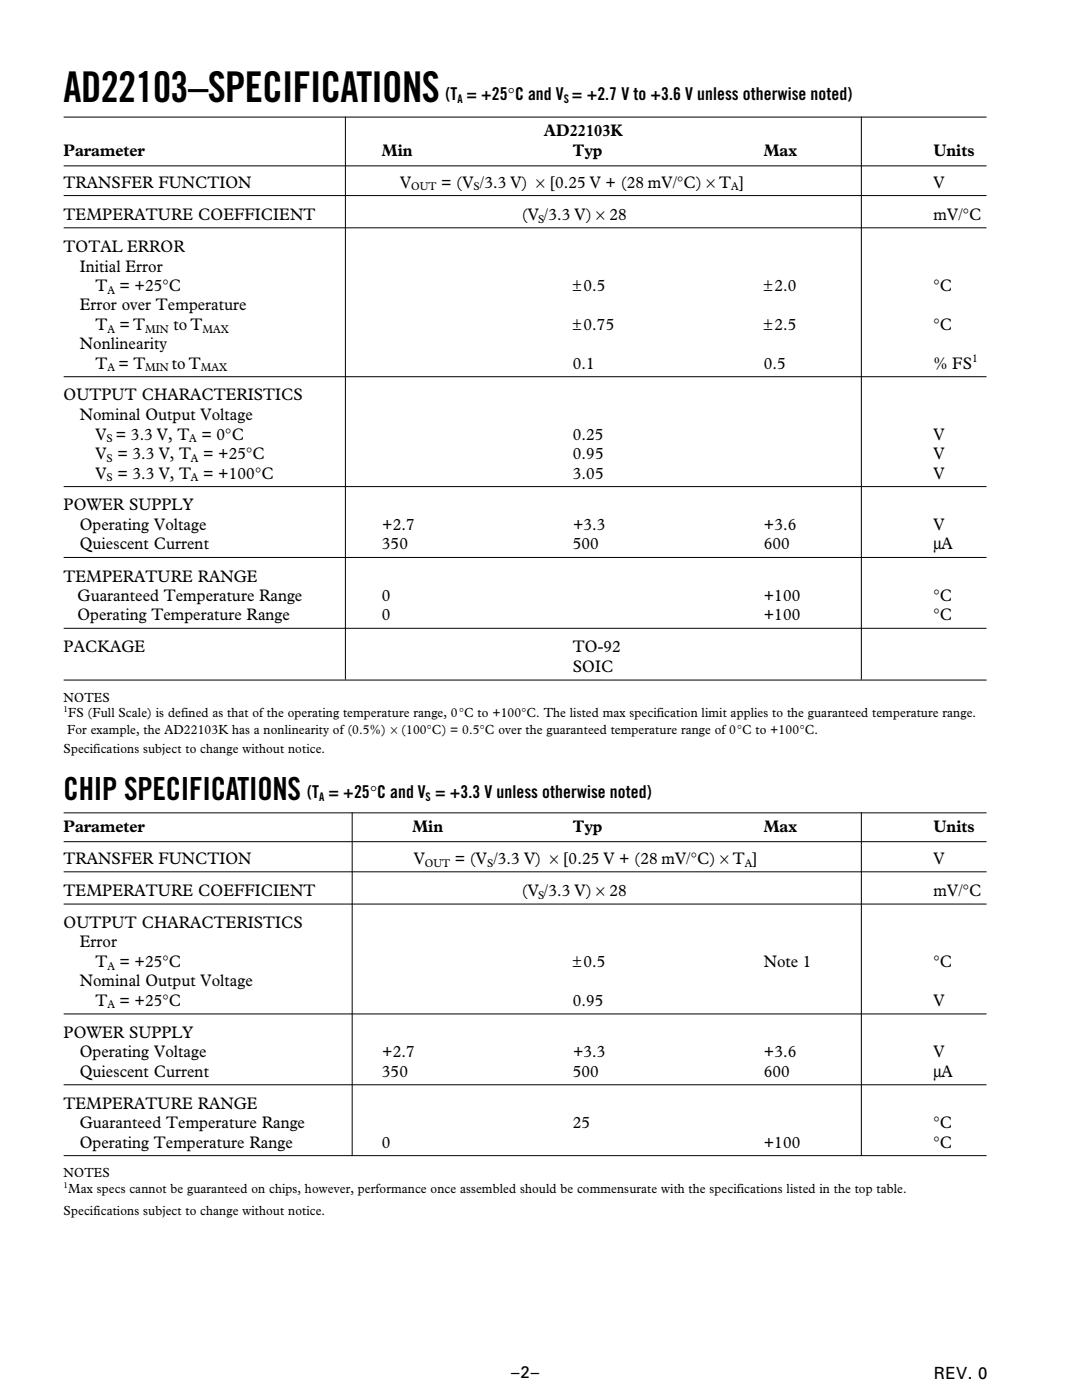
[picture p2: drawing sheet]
<svg xmlns="http://www.w3.org/2000/svg" width="216mm" height="279mm" viewBox="0 0 216 279" stroke-linecap="round" stroke-linejoin="round" font-family="sans-serif">
<defs><g id="words">
<text font-size="8.5" x="12.7" y="20.3">AD22103–SPECIFICATIONS</text>
<text font-size="6.3" x="12.7" y="159.6">CHIP SPECIFICATIONS</text>
<g font-size="3.5">
<text x="88.9" y="20">(T = +25°C and V = +2.7 V to +3.6 V unless otherwise noted)</text>
<text x="61.3" y="159.3">(T = +25°C and V = +3.3 V unless otherwise noted)</text>
</g>
<g font-size="3.4">
<text x="108.5" y="27.2">AD22103K</text>
<text x="12.7" y="31.1">Parameter</text>
<text x="76.2" y="31.1">Min</text>
<text x="114.3" y="31.1">Typ</text>
<text x="152.4" y="31.1">Max</text>
<text x="186.3" y="31.1">Units</text>
<text x="12.7" y="37.5">TRANSFER FUNCTION</text>
<text x="79.9" y="37.5">V</text>
<text x="88" y="37.5">= (V /3.3 V) × [0.25 V + (28 mV/°C) × T ]</text>
<text x="186.3" y="37.5">V</text>
<text x="12.7" y="43.9">TEMPERATURE COEFFICIENT</text>
<text x="104.1" y="43.9">(V /3.3 V) × 28</text>
<text x="186.3" y="43.9">mV/°C</text>
<text x="12.7" y="50.3">TOTAL ERROR</text>
<text x="15.9" y="54.2">Initial Error</text>
<text x="19.1" y="58">T</text>
<text x="23.9" y="58">= +25°C</text>
<text x="114.3" y="58">±0.5</text>
<text x="152.4" y="58">±2.0</text>
<text x="186.3" y="58">°C</text>
<text x="15.9" y="61.9">Error over Temperature</text>
<text x="19" y="65.8">T</text>
<text x="23.9" y="65.8">= T</text>
<text x="34.6" y="65.8">to T</text>
<text x="114.3" y="65.8">±0.75</text>
<text x="152.4" y="65.8">±2.5</text>
<text x="186.3" y="65.8">°C</text>
<text x="15.9" y="69.7">Nonlinearity</text>
<text x="19" y="73.6">T = T</text>
<text x="34.3" y="73.6">to T</text>
<text x="114.3" y="73.6">0.1</text>
<text x="152.4" y="73.6">0.5</text>
<text x="186.3" y="73.6">% FS</text>
<text x="12.7" y="79.9">OUTPUT CHARACTERISTICS</text>
<text x="15.9" y="83.8">Nominal Output Voltage</text>
<text x="19.1" y="87.7">V = 3.3 V, T</text>
<text x="40.2" y="87.7">= 0°C</text>
<text x="114.3" y="87.7">0.25</text>
<text x="186.3" y="87.7">V</text>
<text x="19" y="95.5">V = 3.3 V, T</text>
<text x="19.1" y="91.6">V = 3.3 V, T</text>
<text x="40.5" y="91.6">= +25°C</text>
<text x="40.5" y="95.5">= +100°C</text>
<text x="114.3" y="91.6">0.95</text>
<text x="114.3" y="95.5">3.05</text>
<text x="186.3" y="91.6">V</text>
<text x="186.3" y="95.5">V</text>
<text x="12.7" y="101.9">POWER SUPPLY</text>
<text x="15.9" y="105.7">Operating Voltage</text>
<text x="76.3" y="105.7">+2.7</text>
<text x="114.3" y="105.7">+3.3</text>
<text x="152.4" y="105.7">+3.6</text>
<text x="186.3" y="105.7">V</text>
<text x="15.9" y="109.6">Quiescent Current</text>
<text x="76.2" y="109.6">350</text>
<text x="114.3" y="109.6">500</text>
<text x="152.4" y="109.6">600</text>
<text x="186.3" y="109.6">µA</text>
<text x="12.7" y="116.1">TEMPERATURE RANGE</text>
<text x="15.5" y="119.9">Guaranteed Temperature Range</text>
<text x="76.2" y="119.9">0</text>
<text x="152.4" y="119.9">+100</text>
<text x="186.3" y="119.9">°C</text>
<text x="15.5" y="123.8">Operating Temperature Range</text>
<text x="76.2" y="123.8">0</text>
<text x="152.4" y="123.8">+100</text>
<text x="186.3" y="123.8">°C</text>
<text x="12.7" y="130.2">PACKAGE</text>
<text x="114.3" y="130.2">TO-92</text>
<text x="114.3" y="134.1">SOIC</text>
<text x="12.7" y="165.9">Parameter</text>
<text x="82.3" y="165.9">Min</text>
<text x="114.3" y="165.9">Typ</text>
<text x="152.4" y="165.9">Max</text>
<text x="186.3" y="165.9">Units</text>
<text x="12.7" y="172.4">TRANSFER FUNCTION</text>
<text x="82.6" y="172.4">V</text>
<text x="90.7" y="172.4">= (V /3.3 V) × [0.25 V + (28 mV/°C) × T ]</text>
<text x="186.3" y="172.4">V</text>
<text x="12.7" y="178.8">TEMPERATURE COEFFICIENT</text>
<text x="104.1" y="178.8">(V /3.3 V) × 28</text>
<text x="186.3" y="178.8">mV/°C</text>
<text x="12.7" y="185.2">OUTPUT CHARACTERISTICS</text>
<text x="15.9" y="189.1">Error</text>
<text x="15.9" y="196.8">Nominal Output Voltage</text>
<text x="19.1" y="193">T</text>
<text x="23.9" y="193">= +25°C</text>
<text x="114.3" y="193">±0.5</text>
<text x="152.4" y="193">Note 1</text>
<text x="186.3" y="193">°C</text>
<text x="19" y="200.7">T</text>
<text x="23.9" y="200.7">= +25°C</text>
<text x="114.3" y="200.7">0.95</text>
<text x="186.3" y="200.7">V</text>
<text x="12.7" y="207.1">POWER SUPPLY</text>
<text x="15.9" y="214.9">Quiescent Current</text>
<text x="15.9" y="211">Operating Voltage</text>
<text x="76.2" y="214.9">350</text>
<text x="76.3" y="211">+2.7</text>
<text x="114.3" y="214.9">500</text>
<text x="114.3" y="211">+3.3</text>
<text x="152.4" y="214.9">600</text>
<text x="152.4" y="211">+3.6</text>
<text x="186.3" y="214.9">µA</text>
<text x="186.3" y="211">V</text>
<text x="12.7" y="221.3">TEMPERATURE RANGE</text>
<text x="15.9" y="225.1">Guaranteed Temperature Range</text>
<text x="114.3" y="225.1">25</text>
<text x="186.3" y="225.1">°C</text>
<text x="15.9" y="229">Operating Temperature Range</text>
<text x="76.2" y="229">0</text>
<text x="152.4" y="229">+100</text>
<text x="186.3" y="229">°C</text>
<text x="102" y="275.1">–2–</text>
<text x="186.4" y="275.2">REV. 0</text>
</g>
<g font-size="2.6">
<text x="12.7" y="140">NOTES</text>
<text x="13.6" y="143.2">FS (Full Scale) is defined as that of the operating temperature range, 0°C to +100°C. The listed max specification limit applies to the guaranteed temperature range.</text>
<text x="13.4" y="146.4">For example, the AD22103K has a nonlinearity of (0.5%) × (100°C) = 0.5°C over the guaranteed temperature range of 0°C to +100°C.</text>
<text x="12.7" y="150.3">Specifications subject to change without notice.</text>
<text x="12.7" y="234.9">NOTES</text>
<text x="13.6" y="238.2">Max specs cannot be guaranteed on chips, however, performance once assembled should be commensurate with the specifications listed in the top table.</text>
<text x="12.7" y="242.5">Specifications subject to change without notice.</text>
</g>
<g font-size="2.4">
<text x="91.3" y="20.6">A</text>
<text x="112.5" y="20.6">S</text>
<text x="63.7" y="159.9">A</text>
<text x="84.9" y="159.9">S</text>
</g>
<g font-size="2.3">
<text x="82" y="38">OUT</text>
<text x="94.5" y="38">S</text>
<text x="145.9" y="38">A</text>
<text x="107.4" y="44.4">S</text>
<text x="21.4" y="58.6">A</text>
<text x="21.4" y="66.4">A</text>
<text x="29" y="66.4">MIN</text>
<text x="40.4" y="66.4">MAX</text>
<text x="21.4" y="74.1">A</text>
<text x="29" y="74.1">MIN</text>
<text x="40" y="74.1">MAX</text>
<text x="194" y="72.2">1</text>
<text x="21.3" y="88.3">S</text>
<text x="37.8" y="88.3">A</text>
<text x="21.3" y="92.2">S</text>
<text x="38.1" y="92.2">A</text>
<text x="21.3" y="96">S</text>
<text x="38.1" y="96">A</text>
<text x="84.8" y="173">OUT</text>
<text x="97.2" y="173">S</text>
<text x="148.6" y="173">A</text>
<text x="107.4" y="179.3">S</text>
<text x="21.4" y="193.5">A</text>
<text x="21.4" y="201.3">A</text>
</g>
<g font-size="1.8">
<text x="12.7" y="142.2">1</text>
<text x="12.7" y="237.1">1</text>
</g>
</g></defs>
<g fill="none" stroke="#000" stroke-width=".2">
<path d="M12.7 23.4h184.1M12.7 33.1h184.1M12.7 39h184.1M68.9 23.3v112.3M171.9 23.3v112.3M12.7 45.5h184.1M12.7 75.2h184.1M12.7 97.1h184.1M12.7 111.3h184.1M12.7 125.4h184.1M12.7 135.7h184.1M12.7 162.2h184.1"/>
<path d="M12.7 168h184.1M12.7 174h184.1M70.3 162.1v68.6M171.9 162.1v68.6M12.7 180.4h184.1M12.7 202.4h184.1M12.7 216.5h184.1M12.7 230.6h184.1"/>
</g>
<use href="#words"/>
</svg>
